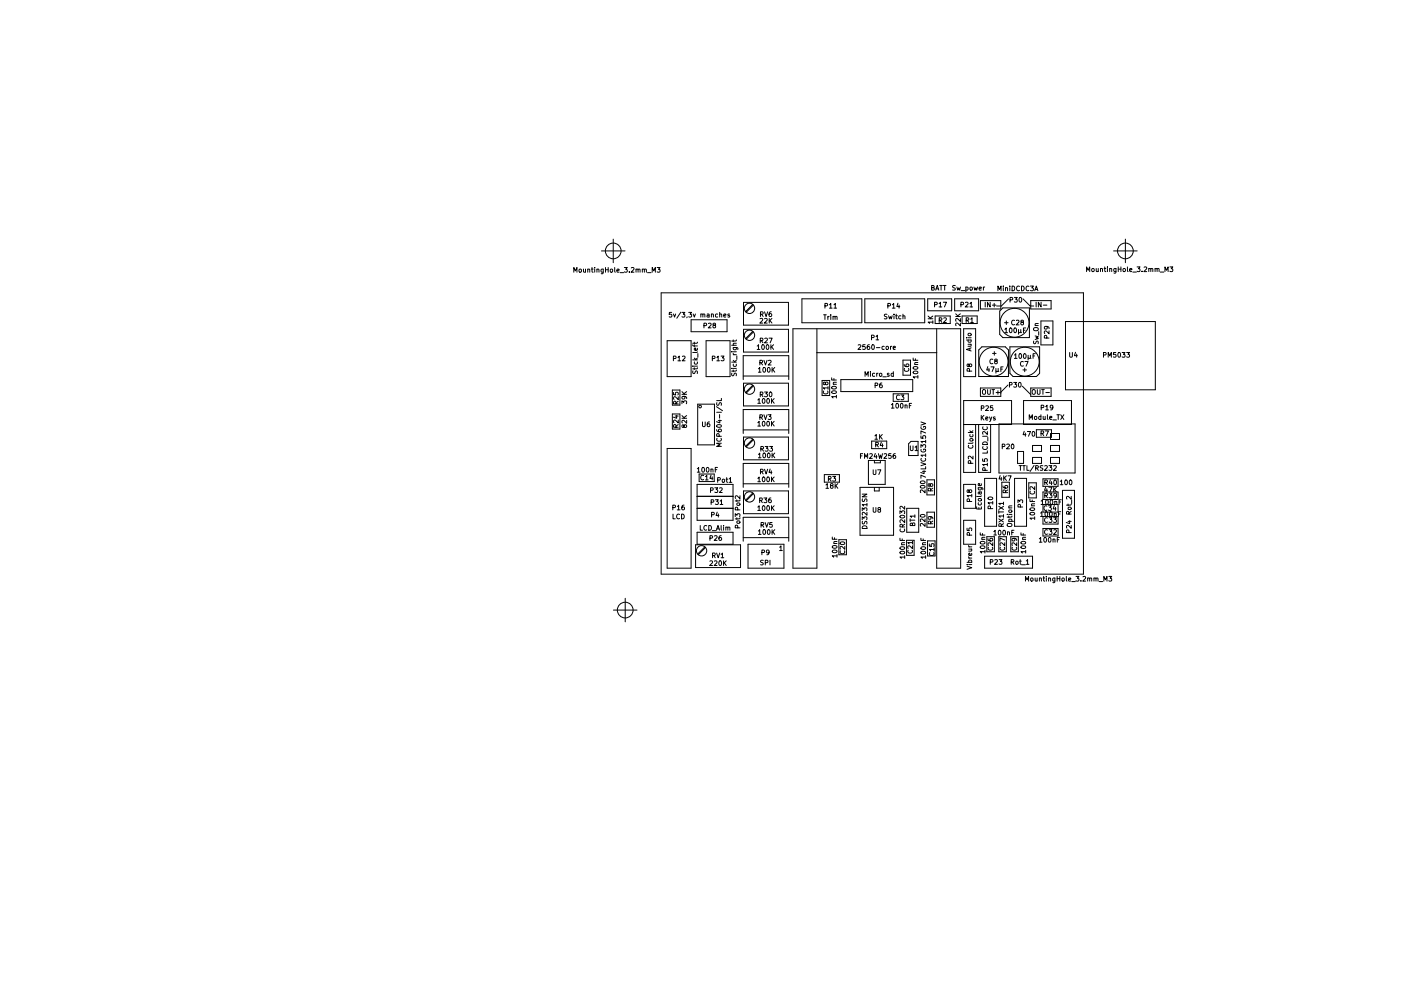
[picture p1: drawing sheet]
<svg xmlns="http://www.w3.org/2000/svg" width="297mm" height="210mm" viewBox="0 0 297 210" stroke-linecap="round" stroke-linejoin="round" font-family="sans-serif">
<g fill="none" stroke="#000" stroke-width=".21">
<path d="M121.7 57.8v-1l.3 .7 .3-.7v1M122.9 57.1h.2l.2 .2-.2 .5-.3-.2zM123.7 57.1l.1 .6h.3M124.1 57.1v.7M124.6 57.2l.4-.1v.7M124.6 57.1v.7M125.4 57.1h.4M125.5 56.8v.8l.3 .2M126.1 56.8h.1M126.1 57.1v.7M126.6 57.2l.3-.1 .1 .7M126.6 57.1v.7"/>
<path d="M127.5 53.2h5M127.9 57.1v.8l-.2 .2-.2-.1M127.9 57.1h-.3l-.2 .2 .1 .4h.4M128.4 56.8v1M128.4 57.2h.5M128.9 56.8v1M129.5 57.1h.2l.2 .2v.3l-.2 .2-.3-.2zM130 50.7v5M130.3 56.8v.8l.2 .2M130.8 57.4l.5-.1-.1-.2h-.3l-.1 .1 .1 .5h.3M131.5 57.8h.7M132.4 56.8h.6l-.3 .3 .2 .1v.5h-.5"/>
<path d="M133.4 57.7v.1M133.9 56.8h.3l.2 .2-.6 .8h.6M134.9 57.2l.3-.1 .1 .7M134.9 57.1v.7M135.3 57.2l.4-.1v.7M136.2 57.2l.4-.1v.7M136.2 57.1v.7M136.6 57.2l.4-.1v.7M137.3 57.8h.7M138.3 57.8v-1l.3 .7 .3-.7v1M139.3 56.8h.6l-.3 .3 .3 .1v.5h-.6M230.4 57.6v-1l.3 .7 .3-.7v1"/>
<path d="M231.5 57.1h.4v.5l-.4-.1zM232.4 57l.1 .6 .3-.1M232.8 57v.6M233.3 57.1l.4-.1 .1 .6M233.3 57v.6M234.1 57h.4M234.2 56.6v.9l.3 .1M234.8 56.6v.1M234.8 57v.6M235.3 57.1l.4-.1v.6M235.3 57v.6M236.1 53.2h5"/>
<path d="M236.6 57v.8l-.2 .2-.2-.1M236.6 57h-.3l-.2 .2 .1 .4h.4M237.1 57.1h.6M237.1 56.6v1M237.7 56.6v1M238.2 57h.2l.2 .2v.2l-.2 .2-.3-.2zM238.6 50.7v5M239 56.6v.9l.2 .1M239.5 57.3l.5-.1-.1-.2h-.2l-.2 .1 .1 .5h.3M240.2 57.7h.7M241.1 56.6h.6l-.3 .4 .3 .1v.4h-.6M242.1 57.5v.1"/>
<path d="M242.6 56.7l.3-.1 .2 .3-.6 .7h.6M243.6 57.1l.3-.1 .1 .6M243.6 57v.6M244 57.1l.4-.1v.6M244.9 57.1l.4-.1v.6M244.9 57v.6M245.3 57.1l.4-.1 .1 .6M246 57.7h.8M247 57.6v-1l.3 .7 .4-.7v1M248 56.6h.7l-.4 .4 .3 .1v.4h-.6M140.2 62.1h89.5v59.7h-89.5zM141.4 72.3h5.1v7.6h-5.1z"/>
<path d="M142.4 66.3h-.5v.5l.5-.1v.5h-.5M142.8 76.1l.4-.1 .1-.4h-.5v1M142.8 66.6l.2 .7 .3-.7M143.7 75.8l.3-.2v1M143.7 76.6h.6M144.4 66.2l-.9 1.3M144.6 66.3h.6l-.3 .4 .3 .1v.4h-.6M144.7 75.6h.4l.1 .2-.6 .8h.6M145.7 67.2l-.1 .2M146 66.3h.6l-.3 .4 .3 .1v.4h-.6M146.5 67.8h7.6v2.6h-7.6zM146.9 77.7h.1"/>
<path d="M146.9 73.2l.1 .2h.9M146.9 76.4h1M146.9 78.7l.1 .5a.42 .42 0 0 0 .5-.5l.3 .1v.5M147 66.6l.2 .7 .2-.7M147.2 72.6v.4M147.2 73.2v.3M147.2 78v.4M147.2 77.7h.7M147.2 76l.4 .4M147.2 76.8v.3l.2 .2 .4-.1v-.4M147.8 73.9l.1 .3-.2 .1h-.5v-.4l.2-.1 .1 .5M147.9 78l-.2 .3h-.8"/>
<path d="M147.9 74.6l-.2 .2h-.8M147.9 72.6l-.2 .2h-.8M147.9 76l-.4 .3M148 75v.8M148.6 66.7h.4v.6M148.6 66.6v.7M149 66.8l.4-.1v.6M149.3 69.1l.4-.1 .1-.3-.5-.1v1M149.7 72.3h5.1v7.6h-5.1zM149.9 66.7h.4l.1 .6M150.2 68.7l.4-.1 .2 .3-.6 .7h.6M150.4 66.9l-.5 .1 .1 .3 .4-.1"/>
<path d="M150.8 66.7h.4l.1 .6M150.8 66.6v.7M151 76.1l.5-.1 .1-.4h-.6v1M151.3 69l-.1-.3 .4-.1 .1 .3-.5 .3 .1 .4 .4-.2-.2-.4M152 75.8l.3-.2v1M152 76.6h.6M152.2 66.7l-.3-.1-.2 .2 .1 .4h.4M152.6 66.7h.4v.6M152.6 66.3v1M152.9 75.6h.6l-.3 .3 .3 .1v.5h-.6M153.4 66.9h.5v-.2l-.3-.1-.2 .2 .1 .4h.4M154.7 66.7l-.4 .1 .4 .2v.2h-.4"/>
<path d="M155.1 78.2h.1M155.1 74.6h.1M155.1 76.8h1M155.1 73.3h1M155.2 79.2v.5a.42 .42 0 0 0 .5-.5l.4 .1v.4M155.5 75l.1 .3M155.5 73.7h.8l.2 .2-.1 .3M155.5 72.1v.4M155.5 78.5v.4M155.5 78.2h.6M155.5 76.4l.3 .4M155.5 75.3h.6"/>
<path d="M155.5 74.6h.6M155.5 77.3v.2l.1 .2 .5-.1v-.3M155.5 73.7v.3l.1 .2 .5-.1v-.4M156.1 78.5l-.1 .2h-.9M156.1 72.8l-.6 .1 .1 .4M156.1 72.1l-.1 .3h-.9M156.1 76.4l-.4 .3M156.2 75.5v.8M157.6 79.8h9.6M157.6 64.2h9.6v4.8h-9.6zM157.6 69.9h9.6v4.8h-9.6zM159.6 70.3l-1.5 1.5"/>
<path d="M159.6 64.6l-1.5 1.5M159.7 70.4l-1.5 1.6M159.7 64.7l-1.5 1.6M160.5 73.4l.3-.3v1M160.5 74.1h.6M160.8 78.2l.3-.2v1M160.8 79h.6M161.1 77l.5-.1v-.4l-.5-.1v1M161.1 67.6l.4-.1 .2 .3-.6 .7h.6M161.2 72.3l.5-.1v-.4l-.5-.1v1M161.2 66.7l.5-.1 .1-.4h-.6v1M161.3 77l.4 .4"/>
<path d="M161.4 72.3l.4 .4M161.5 66.7l.3 .5M161.6 73.2l.1-.1a.49 .49 0 0 1 .4 .6 .49 .49 0 0 1-.5 .4l-.1-.3zM161.9 78h.1a.49 .49 0 0 1 .3 .5 .49 .49 0 0 1-.4 .4l-.2-.3zM162 76.4l.3 1 .3-1M162.1 67.6l.4-.1 .2 .3-.7 .7h.7M162.1 66.2l.3 1 .4-1M162.1 71.8l.4-.1 .2 .3-.6 .7h.6M162.5 73.2l.2-.1a.49 .49 0 0 1 .3 .6 .49 .49 0 0 1-.4 .4l-.2-.3zM162.8 78h.1a.49 .49 0 0 1 .4 .5 .49 .49 0 0 1-.5 .4l-.1-.3zM162.9 76.5l.4-.1 .2 .3-.6 .7h.6M163 71.7h.7l-.4 1"/>
<path d="M163.1 67.5v1M163.2 68l.5 .5M163.4 73.1v1M163.5 66.2l-.4 .2-.1 .6 .2 .2 .4-.1-.1-.5-.3-.1-.2 .2M163.6 73.6l.4 .5M163.7 67.5l-.6 .6M163.7 78v1M163.8 78.4l.5 .6M164 73.1l-.6 .6M164.3 78l-.6 .5M170 63.4h12.7v5.1h-12.7zM173.2 69.7v50.8h-5.1v-50.8h35.6v50.8h-5.1v-50.8"/>
<path d="M173.2 74.8h25.4M174.6 66.8h.6M174.9 64.9h.5v-.4l-.5-.1v1M174.9 66.8v1M175.5 67.1v.7M175.8 67.1l-.3 .2M175.9 64.7l.2-.3v1M175.9 65.4h.5M176.1 66.8v.1M176.1 67.1v.7M176.6 67.2h.4v.6M176.6 67.1v.7"/>
<path d="M176.8 64.7l.3-.3v1M176.8 65.4h.6M177 67.3l.4-.1 .1 .6M181.9 73.2l.4-.1 .2 .3-.6 .7h.6M183.4 63.4h12.7v5.1h-12.7zM183.4 79.9v-1l.3 .7 .4-.7v1M183.4 73.1h-.5v.5h.5v.4h-.5M184.3 73.1l-.4 .3v.5l.1 .2 .4-.1-.1-.4-.3-.1-.1 .2M184.5 78.9h.1M184.5 79.2v.7M184.8 71.6h.5v-.4l-.5-.1v1M184.9 73.2l.1-.1a.49 .49 0 0 1 .4 .6 .49 .49 0 0 1-.5 .4l-.1-.3z"/>
<path d="M185.5 79.2h-.3l-.2 .2 .1 .4h.4M185.7 71.4l.3-.3v1M185.7 72.1h.6M185.8 73.8h.8M185.9 79.2v.7M186.2 79.2l-.3 .2M186.5 79.3h.4v.5h-.4zM187.2 79.9h.7M187.5 73.5h-.3l-.2 .2 .1 .4h.4M187.9 73.6h.4v.5l-.4-.1zM188.1 66.7l-.6 .1a.42 .42 0 0 0 .5 .5v.3h-.5M188.2 64.9h.5l.1-.4-.6-.1v1"/>
<path d="M188.4 67l.2 .7 .2-.5 .2 .5 .2-.7M188.5 79.2l-.4 .1 .4 .3v.2h-.4M188.8 73.5v.6M189.1 73.5l-.3 .2M189.2 64.7l.3-.3v1M189.2 65.4h.6M189.4 73.8l.5-.1-.1-.2h-.3l-.1 .1v.5h.4M189.4 79.2h-.3l-.2 .2 .1 .4h.4M189.4 78.9v1M189.5 66.7v.1M189.5 67v.7M189.9 67h.4"/>
<path d="M190 66.7v.8l.3 .2M190.4 64.3l-.3 .7h.7M190.6 64.7v.7M191 67h-.3l-.2 .2 .1 .4h.4M191.4 67.1l.4-.1 .1 .7M191.4 66.7v1M191.4 76.4h1.6v3.2h-1.6zM191.7 77.3l.2 .4 .6 .1 .2-.2-.1-.3h-.5v.3l.2 .2M191.8 78.2a.44 .44 0 0 0 .4 .6 .44 .44 0 0 0 .4-.6M193.6 76v.4h1M193.7 77.9a.49 .49 0 0 1 .5-.2 .49 .49 0 0 1 .4 .5 .49 .49 0 0 1-.6 .2 .49 .49 0 0 1-.3-.5zM193.7 78.8a.48 .48 0 0 1 .6-.1 .48 .48 0 0 1 .3 .5 .49 .49 0 0 1-.6 .2 .49 .49 0 0 1-.3-.5z"/>
<path d="M193.9 77.3h.7M194.1 76.1v.3M194.6 80h-1l.3 .2M194.6 76.9l-.6 .1v.3M194.6 79.7v.5M196.7 63.4h5.1v2.5h-5.1zM196.8 67.6h1M196.8 67.1l.6 .5M197.5 61h.5v-.3l-.5-.1v1h.4l.2-.4-.2-.2M197.8 68.3h-1l.3 .3M197.8 68.1v.5M197.8 67.1l-.6 .4"/>
<path d="M198.1 64.6h.5l.1-.4-.6-.1v1M198.3 67h3.2v1.6h-3.2zM198.4 61.6l.3-1 .3 1M198.5 61.3h.5M199.1 64.4l.3-.3v1M199.1 65.1h.6M199.1 67.9h.5l.1-.4-.6-.1v1M199.2 60.6h.6M199.4 67.9l.3 .5M199.5 60.6v1M200 64.1h.7l-.5 1M200 60.6h.6"/>
<path d="M200.1 67.5l.4-.1 .2 .3-.7 .7h.7M200.3 60.6v1M202.4 63.4h5.1v2.5h-5.1zM202.5 60.6l-.5 .1a.42 .42 0 0 0 .5 .5l-.1 .3h-.4M202.6 67.2h1M202.6 66.6l.6 .6M202.9 60.9l.2 .7 .2-.5 .1 .5 .2-.7M203.6 68.5v.7l-.7-.7-.3 .2 .1 .4M203.6 67.6v.6l-.7-.6-.3 .2 .1 .4M203.6 66.6l-.5 .4M203.7 64.6h.5l.1-.4-.6-.1v1M203.8 61.7h.7"/>
<path d="M204 67h3.2v1.6h-3.2zM204.3 69.7h2.6v10.2h-2.6zM204.7 64.2l.4-.1 .2 .3-.7 .7h.7M204.8 60.9h.3l.2 .2-.1 .4h-.4M204.8 60.9v1M204.8 67.9h.5l.1-.4-.6-.1v1M204.9 71.7h.1M204.9 72.1h1M205.1 67.9l.3 .5M205.2 73h.7M205.2 71.7h.7M205.3 72.1l-.1 .3 .2 .2 .5-.1v-.4"/>
<path d="M205.3 70.8l.4-.1 .2 .3-.2 .2h-.3l-.2-.2zM205.5 77.4l.2-.2 .3 .2-.1 .3-.2 .1-.3-.5h-.3v.4l.4-.1M205.6 78.7l-.1-.4-.4-.1-.1 .5h1M205.6 73.9v.5M205.6 64.4l.3-.3v1M205.6 65.1h.6M205.7 61h.4v.5h-.4zM205.8 67.7l.3-.3v1M205.8 68.4h.6M205.8 73l.1 .4-.7 .1M205.9 73.8l-1 .3 1 .4M206.5 60.9l.2 .7 .2-.5 .2 .5 .2-.7"/>
<path d="M207.5 74.3l.7-.7h4.9l.7 .7v5.6h-6.3zM207.6 61.2l.5-.1-.1-.2h-.3l-.1 .1v.5h.4M207.9 63.8h4.3v1.8h-4.3zM208.5 60.9v.7M208.8 60.9l-.3 .2M208.9 64.1v1M209.4 77.8l-.2 .7h.6M209.7 78.2v.6M209.9 64.1v1l-.5-1v1M210.1 77.8h.7l-.5 1M210.4 64.7h.8M210.4 75h.8"/>
<path d="M210.5 76.3a.44 .44 0 0 0-.6 .4 .44 .44 0 0 0 .6 .4M210.8 64.4v.7M210.8 74.6v.8M211.1 76.6l-.2-.3 .5-.1v.3l-.5 .3 .2 .4 .3-.2-.1-.4M211.2 78.2v1M211.6 61.7v-1l.3 .7 .3-.7v1M211.6 78.7l.2 .1M211.6 78.2v.6h-.3l-.1-.1M212 66l.6-.7h5.7v6.3h-5.7l-.6-.6zM212.2 78.3h.3M212.7 77.8h-.5v1M212.7 60.7v.1"/>
<path d="M212.7 61v.7M213 68.5h.7M213 69.9l.3-.3v1M213 70.6h.6M213.2 61.1h.4v.6M213.2 61v.7M213.4 68.1v.8M213.8 63.4l-1.5 1.5h-1M214.1 60.7v.1M214.1 61v.7M214.1 73.6h6.3v5.6l-.7 .7h-4.9l-.7-.7zM214.1 69.6h.1a.49 .49 0 0 1 .4 .5 .49 .49 0 0 1-.5 .4l-.1-.3z"/>
<path d="M214.1 63.6h.5l.1-.4-.6-.1v1M214.6 60.7a.51 .51 0 0 1 .6 .5 .51 .51 0 0 1-.6 .5zM215 69.7l.2-.1a.49 .49 0 0 1 .3 .5 .49 .49 0 0 1-.4 .4l-.2-.3zM215.1 63.1h.6l-.4 .4 .3 .1v.4h-.5M215.1 75.3l.3-.3v1M215.1 76h.5M215.1 68a.44 .44 0 0 0-.6 .4 .44 .44 0 0 0 .6 .4M215.5 68l.4-.1 .2 .3-.7 .7h.7M215.9 69.9v1M216.1 63.2l.2-.1a.49 .49 0 0 1 .3 .5 .49 .49 0 0 1-.4 .5l-.1-.4zM216.1 60.8a.44 .44 0 0 0-.6 .4 .44 .44 0 0 0 .6 .4M216.2 75.1l.1-.1a.49 .49 0 0 1 .3 .6 .49 .49 0 0 1-.4 .4l-.2-.3z"/>
<path d="M216.4 70.4l.2 .2M216.4 69.9v.6l-.3 .1-.2-.2M216.6 60.7a.51 .51 0 0 1 .6 .5 .51 .51 0 0 1-.6 .5zM216.6 68.4l-.1-.4h.4l.1 .3-.6 .2 .2 .4 .4-.2-.2-.3M216.9 78.5h.7M216.9 63.4l1.5 1.5h.8M217 76.8a.44 .44 0 0 0-.7 .4 .44 .44 0 0 0 .7 .4M217 70.1h.3M217.1 75.1l.1-.1a.49 .49 0 0 1 .4 .6 .49 .49 0 0 1-.5 .4l-.1-.3zM217.3 78.1v.8M217.3 76.7h.7l-.5 1M217.5 69.6h-.5v1"/>
<path d="M218 75.4v1M218.1 60.8a.44 .44 0 0 0-.6 .4 .44 .44 0 0 0 .6 .4M218.5 75.9l.1 .1M218.5 75.4l-.1 .6h-.3l-.1-.1M218.5 60.7h.6l-.3 .4 .3 .1v.4h-.6M218.5 63.8h4.4v1.8h-4.4zM219 75.5h.4M219.2 72.4v.5a.42 .42 0 0 0 .6-.5l.3 .1v.4M219.2 69.6l.3-.1h.5l.1 .4-.3 .3-.5-.1zM219.4 61.7l.3-1 .4 1M219.5 71.3l.6 .2-.4 .1 .4 .2-.6 .2M219.5 69.1h.6"/>
<path d="M219.5 61.4h.5M219.5 75h-.5v1M219.7 64.1v1M220.1 68.6l-.6 .1 .1 .4M220.2 70.4v.7M220.7 68.1h2.5v5.1h-2.5zM220.7 64.1v1l-.5-1v1M221.2 64.7h.8M221.8 69.2l.2 .2v.3l-.5 .1-.1-.4 .2-.2 .6 .1 .2 .4M221.9 71.7v-.5h-.4l-.1 .5h1M222.4 70.2v.6l-.7-.6-.3 .2 .1 .4M225.9 68.2h19.1v14.5h-19.1z"/>
<path d="M226.8 74.8v.8l.2 .2 .4-.2v-.8M228 74.7l-.2 .8h.6M228.3 75.1v.7M234 75.3h.4l.1-.4-.5-.1v1M235 75.8v-1l.3 .7 .3-.7v1M236.6 74.8h-.5v.5l.4-.1 .1 .5h-.5M237.1 74.8h.1a.49 .49 0 0 1 .4 .5 .49 .49 0 0 1-.5 .4l-.1-.3zM237.9 74.8h.6l-.3 .4 .3 .1v.4h-.6M238.9 74.8h.6l-.4 .4 .3 .1v.4h-.5M141.4 95.1h5.1v25.4h-5.1zM142.6 82.8h1.6v3.2h-1.6zM142.6 87.8h1.6v3.2h-1.6z"/>
<path d="M142.8 83.3v.4l.5 .1-.1-.5h.5v.5M143.1 88.3h.7M143.3 85.7v-.5h-.4l-.1 .5h1M143.3 90.6v-.4l-.4-.1-.1 .5h1M143.5 88.1v.6l-.7-.2M143.8 84.2v.6l-.7-.6-.3 .2 .1 .3M143.8 89.1v.6l-.7-.6-.3 .2 .1 .4M143.8 85.1l-.5 .4M143.8 90.1l-.5 .3M144.6 85.7v-.7l.4 .4 .1-.3h.4v.6M144.6 83.7h1M144.6 83.1l.6 .6"/>
<path d="M144.6 88.7h1M144.6 88.2l.6 .5M145 84.1l.2 .2v.3h-.5l-.1-.3 .2-.2h.5l.3 .5M145 90.3l.2-.2 .4 .2-.1 .3-.3 .1-.3-.5h-.3l.1 .4 .3-.1M145.6 89.2v.6l-.7-.6-.3 .2 .1 .3M145.6 83.1l-.6 .4M145.6 88.2l-.6 .4M147.8 99.5l.3-.3v1M147.9 85.7h3.6v8.7h-3.6zM148.9 99.2h.1a.49 .49 0 0 1 .4 .5 .49 .49 0 0 1-.5 .4l-.1-.3zM148.9 89.5v.8l.2 .2 .4-.2v-.8M149.9 99.2h.1a.49 .49 0 0 1 .3 .5 .49 .49 0 0 1-.4 .4l-.2-.3z"/>
<path d="M150.4 89.5l-.4 .3-.1 .5 .2 .2 .4-.1-.1-.5h-.3l-.2 .2M150.7 99.6h.4l.1 .6M150.7 99.5v.7M151.6 99.6h.4M151.9 86.3l1.3 .8M151.9 91.1l.3 .5h.6l.1-.2v-.3h-.5l-.1 .3 .2 .2M151.9 87.5h1M152 85.4v.5a.42 .42 0 0 0 .6-.4h.3v.5M152 93a.44 .44 0 0 0 .4 .6 .44 .44 0 0 0 .5-.6M152 90.2a.48 .48 0 0 1 .6-.2 .48 .48 0 0 1 .3 .5 .49 .49 0 0 1-.6 .2 .49 .49 0 0 1-.3-.5zM152.1 99.2h-.5v1M152.3 89.2h.6"/>
<path d="M152.5 92.6l-.1-.5-.4-.1-.1 .6h1M152.6 87.9v.8M152.6 89.1v.6l-.7-.2M152.9 94h-1l.8 .4-.8 .3h1M152.9 84.5v.5h-1M157.6 80.5v-5h9.6v5M157.6 92v-5.1h9.6v5.1M157.6 91.2h9.6M157.6 81.3h9.6v4.8h-9.6zM157.6 92.7h9.6v4.9h-9.6zM159.6 93.2l-1.5 1.5M159.6 81.7l-1.5 1.6"/>
<path d="M159.7 93.3l-1.5 1.5M159.7 81.9l-1.5 1.5M160.7 89.7l.3-.3v1M160.7 84.9l.3-.3v1M160.7 90.4h.5M160.7 85.6h.5M160.8 96.4l.3-.3v1M160.8 97.1h.6M161.1 88.5h.5v-.4l-.5-.1v1M161.2 83.7l.5-.1v-.3l-.5-.1v1M161.3 95.3l.5-.1v-.4l-.5-.1v1M161.3 88.5l.4 .5"/>
<path d="M161.4 83.7l.4 .5M161.6 95.3l.3 .4M161.8 89.4h.1a.49 .49 0 0 1 .3 .5 .49 .49 0 0 1-.4 .4l-.2-.3zM161.8 84.6h.1a.49 .49 0 0 1 .3 .5 .49 .49 0 0 1-.4 .4l-.2-.3zM161.9 96.2l.1-.1a.49 .49 0 0 1 .3 .5 .49 .49 0 0 1-.4 .5l-.2-.4zM162 88l.3 1 .3-1M162.1 99.6l.3 1 .4-1M162.1 83.2h.6l-.3 .4h.3v.5h-.6M162.2 94.7h.6l-.3 .4 .3 .1v.4h-.6M162.7 89.5l.1-.1a.49 .49 0 0 1 .4 .5 .49 .49 0 0 1-.5 .4l-.1-.3zM162.7 84.6h.1a.49 .49 0 0 1 .4 .5 .49 .49 0 0 1-.5 .4l-.1-.3zM162.8 96.2l.1-.1a.49 .49 0 0 1 .4 .5 .49 .49 0 0 1-.5 .5l-.1-.4z"/>
<path d="M162.9 88h.6l-.3 .4 .2 .1v.4h-.5M163.2 94.7h.6l-.3 .4 .2 .1v.4h-.5M163.2 83.3l.1-.1a.49 .49 0 0 1 .4 .5 .49 .49 0 0 1-.5 .4l-.1-.3zM163.3 99.5l-.3 .7h.7M163.5 99.9v.7M163.6 84.6v1M163.6 89.4v1M163.7 96.1v1M163.7 85l.4 .6M163.7 89.8l.4 .6M163.8 96.6l.5 .5M164.1 89.4l-.5 .6"/>
<path d="M164.1 84.6l-.5 .5M164.3 96.1l-.6 .6M174.3 80.7h1.6v3.2h-1.6zM174.7 83a.44 .44 0 0 0 .4 .6 .44 .44 0 0 0 .4-.6M175 81.2l.2-.1 .4 .1-.1 .3-.3 .1-.3-.5-.3 .1 .1 .4 .3-.2M175.6 82.3h-1l.2 .3M175.6 82v.6M176.3 80.2v.4h1M176.4 82.1a.49 .49 0 0 1 .5-.2 .49 .49 0 0 1 .4 .5 .49 .49 0 0 1-.6 .2 .49 .49 0 0 1-.3-.5zM176.4 83a.48 .48 0 0 1 .6-.1 .48 .48 0 0 1 .3 .4 .49 .49 0 0 1-.6 .3 .49 .49 0 0 1-.3-.5zM176.7 81.5h.6M176.8 80.3v.3"/>
<path d="M177.3 84.2h-1l.3 .2M177.3 81.1l-.6 .1 .1 .3M177.3 83.9v.5M178.3 80.5h15.2v2.6h-15.2zM182.4 96.7h.4M182.9 96.3h-.5v1M183.3 97.3v-1l.3 .7 .4-.7v1M184.1 97.7h3.6v5.1h-3.6zM184.4 96.3h.4l.2 .2-.7 .8h.7M184.8 93.6h3.2v1.6h-3.2zM185.1 99.7v.8l.2 .2 .4-.2v-.8M185.4 97.7v.5h1.3v-.4"/>
<path d="M185.5 92.5l.3-.3v1M185.5 93.2h.6M185.5 81.8l.5-.1 .1-.3-.6-.1v1M185.6 96.2l-.3 .7h.7M185.7 94.4l.4-.1 .1-.4-.5-.1v1M185.8 96.6v.7M185.9 94.4l.3 .4M186.1 99.7h.7l-.5 1M186.2 96.3l.3 1 .2-.8 .2 .8 .2-1M186.5 92.2v1M186.6 92.6l.5 .6M186.9 93.8l-.3 .7h.6"/>
<path d="M187 81.3l-.5 .2v.6l.2 .2 .3-.1v-.5l-.3-.1-.2 .2M187.1 92.2l-.6 .6M187.1 94.2v.6M187.4 96.3h.4l.2 .2-.6 .8h.6M188.9 96.3h-.5v.4h.5v.5h-.5M189 85.9l.3-.3v1M189 86.6h.6M189.4 83.6h3.2v1.6h-3.2zM189.8 96.3l-.4 .2-.1 .6 .2 .2 .4-.1-.1-.5-.3-.1-.2 .2M190.1 85.6h.1a.49 .49 0 0 1 .3 .5 .49 .49 0 0 1-.4 .4l-.2-.3zM190.7 83.9a.44 .44 0 0 0-.6 .4 .44 .44 0 0 0 .6 .4M191 85.7l.1-.1a.49 .49 0 0 1 .4 .5 .49 .49 0 0 1-.5 .4l-.1-.3z"/>
<path d="M191 83.8h.6l-.3 .4 .3 .1v.4h-.6M191.9 86h.4v.6M191.9 85.9v.7M192.8 86.1h.3M193 94.6v.8l.2 .2 .4-.2v-.8M193.1 93.6h1.5v3h-2v-2.5zM193.3 85.6h-.5v1M194 94.9l.3-.3v1M194 95.6h.6M195.3 98.1l1 .4-1 .3M195.3 95v-.7l.3 .4 .1-.3h.5v.6M195.3 92.5v.5h.4v-.5h.5v.5"/>
<path d="M195.3 89.5l1 .4-1 .3M195.3 95.3a.45 .45 0 0 0 .5 .6 .45 .45 0 0 0 .4-.6h-.4v.2M195.3 90.5a.45 .45 0 0 0 .5 .6 .45 .45 0 0 0 .4-.6h-.4v.2M195.4 97.2a.44 .44 0 0 0 .4 .7 .44 .44 0 0 0 .4-.7M195.9 99.9v.6l-.7-.3M196.3 99v.5h-1M196.3 96.6h-1l.2 .3M196.3 93.7h-1l.2 .3M196.3 91.9l-1-.5v.7M196.3 93.4v.6M196.3 96.3v.6M204.3 90.1h10.2v-5.1h-10.2v15.2h2.6v-10.1"/>
<path d="M205.3 91.8h1M205.4 94.5a.44 .44 0 0 0 .4 .6 .44 .44 0 0 0 .4-.6M205.6 91.4l.4 .4M205.7 93.1h.4l.2 .3-.2 .2h-.3l-.2-.2zM205.7 92.2l-.1 .3 .2 .2 .4-.1v-.4M205.8 98.3v-.5h-.4l-.1 .5h1M206.3 93.9l-.2 .2h-.8M206.3 96.8v.6l-.7-.6-.3 .2 .1 .3M206.3 91.4l-.4 .3M207.5 90.1v10.1h2.5v-10.1M207.9 82.3h4.3v1.8h-4.3zM208 88.1v1"/>
<path d="M208.1 86.6h.4l.1-.4-.5-.1v1M208.2 88.6l.4 .5M208.3 97.4v.4l.5 .1v-.5h.4v.5M208.3 92.6h1M208.4 93.9a.54 .54 0 0 1 .6-.1 .54 .54 0 0 1 .3 .5h-1zM208.4 94.8a.44 .44 0 0 0 .4 .6 .44 .44 0 0 0 .4-.6M208.4 90.6a.44 .44 0 0 0 .4 .6 .44 .44 0 0 0 .4-.6M208.4 82.7l.5 .1 .1 .5-.3 .4-.4-.2v-.5zM208.6 88.1l-.6 .6M208.9 99.8l-.1-.5h-.4l-.1 .5h1M209 88.8l.5-.1-.1-.2h-.3l-.1 .1v.5h.4M209 86.2l.4-.1 .2 .3-.6 .7h.6"/>
<path d="M209.3 95.7v.4h-1M209.3 91.6v.6l-.7-.6-.3 .2 .1 .3M209.3 98.6h-1l.3 .2M209.3 98.3v.5M209.4 82.7v.8l.2 .2 .4-.2v-.8M209.4 92.8v.8M209.8 88.5l.2 .6M210.3 88.5l-.5 1M210.3 82.7h.6M210.5 86.1h-.5v.5l.4-.1 .1 .5h-.5M210.6 82.7v1M211 88.5l-.4 .1 .4 .2v.3h-.4"/>
<path d="M211.2 83.3h.8M211.6 82.9v.8M211.8 89.9h16.1v10.5h-16.1zM212.5 94.7h.5v-.4l-.5-.1v1M213.4 94.3l.4-.1 .2 .3-.6 .7h.6M213.7 81.7l-1.5 1.5M214 81.7l.5-.1v-.4l-.5-.1v1M214.5 94.3l.1-.1a.49 .49 0 0 1 .4 .5 .49 .49 0 0 1-.5 .5l-.1-.4zM214.9 81.1h.6l-.3 .4 .3 .1v.4h-.6M215.7 95.8h1.3v2.5h-1.3zM216 81.2l.2-.1a.49 .49 0 0 1 .3 .6 .49 .49 0 0 1-.4 .4l-.2-.3zM216.1 98.8h.5"/>
<path d="M216.3 98.8v1M216.8 81.9l1.7 1.8M216.8 98.8h.6M217 85h10.2v5.1h-10.2zM217.1 98.8v1M217.2 91.5l-.3 .7h.6M217.4 91.9v.7M217.7 98.8v1h.5M217.8 91.6h.7l-.4 1M218.2 89v-1l.4 .7 .3-.7v1M218.5 82.3h4.4v1.8h-4.4zM218.9 82.8l.2-.1 .4 .1v.5l-.1 .3-.5-.1z"/>
<path d="M218.9 94.5h1.9v1.3h-1.9zM218.9 97.1h1.9v1.2h-1.9zM219 91.6h.1a.49 .49 0 0 1 .3 .5 .49 .49 0 0 1-.4 .4l-.2-.3zM219.3 98.7l-.9 1.3M219.4 88.4h.4l-.1 .5h-.3zM219.6 99.3h.5v-.4l-.5-.1v1M219.7 91.2h3.2v1.6h-3.2zM219.8 99.3l.4 .5M219.9 82.7v.8l.2 .2 .4-.2v-.8M220.7 88.4l-.3-.1-.2 .2 .1 .4h.4M220.7 88v1M220.7 91.9h.5v-.4l-.5-.1v1"/>
<path d="M220.8 86.5l.4-.1 .1-.3-.5-.1v1M220.8 82.7h.6M221 91.9l.3 .5M221.1 98.8l-.5 .1a.42 .42 0 0 0 .5 .5l-.1 .3h-.5M221.1 82.7v1M221.2 88.3v.6h.4M221.5 98.9l.4-.1 .2 .3-.7 .7h.7M221.6 88.3v.7M221.6 91.4h.7l-.4 1M221.7 86.2l.3-.2v1M221.7 87h.6M221.7 83.3h.8"/>
<path d="M222.1 88v.9l.1 .1M222.4 98.8h.6l-.3 .4 .3 .1v.4h-.6M222.6 88.7l.4-.1v-.2l-.3-.1-.1 .2v.4h.4M222.7 94.5h1.9v1.3h-1.9zM222.7 97.1h1.9v1.2h-1.9zM222.7 92h1.9v1.2h-1.9zM223.2 89.1h.8M223.2 86.4l-.2 .2-.2-.1-.1-.4 .3-.1 .2 .2v.5l-.4 .3M223.4 98.9l.4-.1 .2 .3-.7 .7h.7M224.1 88h.5M224.4 88v1M224.9 88l.7 1"/>
<path d="M225.6 88l-.7 1M142.6 107.7l.5-.1 .1-.3-.6-.1v1M142.7 109.1v1h.5M143.6 107.5l.3-.3v1M143.6 108.2h.6M144.1 109.2a.44 .44 0 0 0-.7 .4 .44 .44 0 0 0 .7 .4M144.5 109.1a.51 .51 0 0 1 .6 .5 .51 .51 0 0 1-.6 .5zM145 107.2l-.4 .2v.6l.1 .2 .4-.1-.1-.5h-.3l-.1 .1M147.5 115.6h9.5v4.8h-9.5zM147.8 112.9h7.6v2.6h-7.6zM147.8 102.8h7.6v7.6h-7.6zM147.8 107.8h7.6"/>
<path d="M147.8 105.3h7.6M147.8 100.2h.6M148.2 100.6h3.2v1.6h-3.2zM148.5 111.5v1h.4M149.2 100.9a.44 .44 0 0 0-.6 .4 .44 .44 0 0 0 .6 .4M149.4 116l-1.5 1.6M149.6 101.1l.3-.3v1M149.6 101.8h.5M149.6 116.2l-1.5 1.5M149.8 111.6a.44 .44 0 0 0-.6 .4 .44 .44 0 0 0 .6 .4M150.3 111.5a.51 .51 0 0 1 .6 .5 .51 .51 0 0 1-.6 .5zM150.5 119.1l.4-.1 .2 .3-.6 .7h.6"/>
<path d="M150.5 114.2l.5-.1v-.4h-.5v1M150.6 104h.5l.1-.4-.6-.1v1M150.8 100.8l-.3 .7h.6M150.8 106.6l.5-.1v-.4l-.5-.1v1M150.9 109.2h.4l.1-.4-.5-.1v1M151 101.2v.6M151 112.6h.8M151.1 117.9l.5-.1v-.4l-.5-.1v1M151.3 117.9l.3 .4M151.5 119.1l.3-.1 .2 .3-.6 .7h.6M151.5 113.7h.4l.1 .2-.6 .8h.6M151.6 103.5h.6l-.4 .4 .3 .1v.4h-.5"/>
<path d="M151.7 106h.6l-.3 .4 .3 .1v.4h-.6M151.9 112.5l.3-1 .4 1M151.9 117.3l.4 1 .3-1M152 112.2h.5M152.1 108.6l-.3 .8h.6M152.2 101.9l.4-.1 .1-.4-.5-.1v1M152.3 109v.7M152.5 119.1l.1-.1a.49 .49 0 0 1 .4 .5 .49 .49 0 0 1-.4 .4l-.2-.3zM152.6 103.6l.3-.1 .2 .3-.6 .7h.6M152.7 106.3l.3-.3v1M152.7 107h.6M152.9 117.6l.3-.3v1"/>
<path d="M152.9 118.3h.6M152.9 111.5v.8l.1 .2M152.9 113.7l-.4 .2-.1 .6 .2 .2 .3-.1v-.5l-.3-.1-.2 .2M153.2 101.8h.4l-.1 .5-.3-.1zM153.4 119v1M153.4 111.5v.1M153.4 111.8v.7M153.6 119.4l.4 .6M153.9 111.9h.4v.6M153.9 111.8v.7M153.9 101.7h.4M154 119l-.6 .6"/>
<path d="M154.1 101.3v.9l.2 .1M154.3 112l.4-.1 .1 .6M154.6 101.6l.3-.3v1M154.6 102.3h.6M155.9 109.6v-.6l.4 .3 .1-.3h.4v.6M156.2 106v.4M156.2 109.8v.4M156.3 106.8h.5v.3l-.5 .1zM156.3 110.6h.5v.3l-.5 .1zM156.4 108.2v-.5h-.4l-.1 .5h1M156.4 112v-.5h-.4l-.1 .5h1M156.9 106l-.2 .3h-.8"/>
<path d="M156.9 105.2v.6l-.7-.6-.3 .2 .1 .4M156.9 109.8l-.2 .3h-.8M157.6 103.4v-5.1h9.6v5.1M157.6 114.1h9.6M157.6 114.8v-5h9.6v5M157.6 102.6h9.6M157.6 104.2h9.6v4.8h-9.6zM158.6 115.5h7.6v5h-7.6zM159.6 104.6l-1.5 1.5M159.7 104.7l-1.5 1.6M160.7 107.6l.3-.3v1M160.7 101.5l.3-.3v1"/>
<path d="M160.7 102.2h.5M160.7 108.3h.5M160.8 112.7l.3-.3v1M160.8 113.4h.6M161.1 106.2l.4-.1 .1-.4-.5-.1v1M161.2 100.1l.5-.1 .1-.4h-.6v1M161.3 106.2l.3 .4M161.4 111.4l.4-.1 .1-.3-.5-.1v1M161.5 100.1l.3 .5M161.5 117.2h.5l.1-.4-.6-.1v1M161.6 111.4l.3 .5M161.8 107.3h.1a.49 .49 0 0 1 .3 .5 .49 .49 0 0 1-.4 .5l-.2-.4z"/>
<path d="M161.8 101.3l.1-.1a.49 .49 0 0 1 .3 .5 .49 .49 0 0 1-.4 .5l-.2-.4zM161.8 118.9l-.5 .1a.42 .42 0 0 0 .5 .5l-.1 .3h-.4M161.9 112.4h.1a.49 .49 0 0 1 .3 .5 .49 .49 0 0 1-.4 .4l-.2-.3zM162 105.6h.6l-.3 .4 .2 .1v.5h-.5M162.2 110.9l.4 1 .3-1M162.3 119.4l.4-.1 .1-.3-.5-.1v1M162.7 107.3h.1a.49 .49 0 0 1 .4 .5 .49 .49 0 0 1-.5 .5l-.1-.4zM162.7 101.3l.1-.1a.49 .49 0 0 1 .4 .5 .49 .49 0 0 1-.5 .5l-.1-.4zM162.8 112.5l.1-.1a.49 .49 0 0 1 .4 .5 .49 .49 0 0 1-.5 .4l-.1-.3zM163.1 117.1l-.2 .2h-.3l-.1-.5 .4-.1 .2 .2-.1 .6-.4 .2M163.3 118.9v1M163.4 105.6l-.4 .3v.6l.2 .1h.3l-.1-.5-.2-.1-.2 .2"/>
<path d="M163.6 101.2v1M163.6 107.3v1M163.7 110.9h-.5v.4h.4l.1 .5h-.5M163.7 112.4v1M163.7 107.7l.4 .6M163.7 101.6l.4 .6M163.8 112.8l.5 .6M164.1 107.3l-.5 .6M164.1 101.2l-.5 .6M164.3 112.4l-.6 .6M165.3 116.1l.3-.3v1M165.3 116.8h.6"/>
<path d="M174.8 100.7h3.2v1.6h-3.2zM175.1 102.9l.3-.3v1M175.1 103.6h.6M175.6 101.6h.5l.1-.4-.6-.1v1M175.9 101.6l.3 .5M176.3 103l-.2-.3 .4-.1 .1 .3-.5 .3 .2 .4 .3-.2-.2-.4M176.5 113.9v.5h1M176.5 115.9a.49 .49 0 0 1 .6-.2 .49 .49 0 0 1 .3 .5 .49 .49 0 0 1-.6 .2 .49 .49 0 0 1-.3-.5zM176.5 101.1h.7l-.4 .4 .3 .1v.4h-.6M176.6 116.8a.48 .48 0 0 1 .5-.2 .48 .48 0 0 1 .3 .5 .49 .49 0 0 1-.6 .2 .49 .49 0 0 1-.3-.5zM176.8 115.3h.7M176.9 114.1v.3"/>
<path d="M177.1 102.6v1M177.2 103l.4 .6M177.5 117.9h-1l.2 .3M177.5 114.9h-.7l.1 .4M177.5 117.7v.5M177.6 102.6l-.5 .6M177.9 114.5h1.6v3.2h-1.6zM178.2 115.1a.49 .49 0 0 1 .5-.2 .49 .49 0 0 1 .4 .5 .49 .49 0 0 1-.6 .2 .49 .49 0 0 1-.3-.5zM178.2 116.9a.44 .44 0 0 0 .4 .6 .44 .44 0 0 0 .4-.6M179.1 115.9v.6l-.7-.6-.3 .2 .1 .4M182.3 103.4h7.2v10.2h-7.2zM182.8 110.3v-.7l.4 .4 .1-.3h.4v.6"/>
<path d="M182.8 108.4v-.7l.4 .4 .1-.3h.4v.6M182.8 104.8h1l-1 .6h1M182.9 111.7a.54 .54 0 0 1 .6-.1 .54 .54 0 0 1 .3 .5h-1zM182.9 110.6v.5a.42 .42 0 0 0 .5-.5l.4 .1v.5M182.9 105.8v.6a.42 .42 0 0 0 .5-.5h.4v.5M183.8 108.7v.6l-.7-.6-.3 .2 .1 .4M183.8 107.1h-1l.3 .3M183.8 106.8v.6M185.1 107.7v.8l.2 .2 .4-.2v-.8M185.4 103.4v.8h1v-.8M186.3 108.1l-.1-.3 .4-.1 .1 .3-.6 .3 .2 .4 .4-.2-.2-.4M190.8 114.2v.5h1"/>
<path d="M190.8 109v-.6l.4 .3 .1-.3h.4v.6M190.9 116.1a.49 .49 0 0 1 .5-.2 .49 .49 0 0 1 .4 .5 .49 .49 0 0 1-.6 .2 .49 .49 0 0 1-.3-.5zM190.9 109.5a.49 .49 0 0 1 .5-.2 .49 .49 0 0 1 .4 .5 .49 .49 0 0 1-.6 .2 .49 .49 0 0 1-.3-.5zM190.9 117a.48 .48 0 0 1 .6-.1 .48 .48 0 0 1 .3 .5 .49 .49 0 0 1-.6 .2 .49 .49 0 0 1-.3-.5zM190.9 112.2a.44 .44 0 0 0 .4 .7 .44 .44 0 0 0 .4-.7M191.1 115.6h.7M191.3 114.3v.4M191.3 111.8v-.5h-.4l-.1 .5h1M191.8 118.2h-1l.3 .3M191.8 115.1l-.6 .1v.4M191.8 110.3v.6l-.7-.6-.3 .2 .1 .3M191.8 107.4v.6l-.7-.6-.3 .2 .1 .4"/>
<path d="M191.8 117.9v.6M191.8 111.2l-.5 .4M192.2 114.6h1.6v3.2h-1.6zM192.2 107.8h2.6v5.1h-2.6zM192.6 116.7a.44 .44 0 0 0 .4 .7 .44 .44 0 0 0 .4-.7M193 110.1v.5M193 110.4h1M193.4 111.2l.2-.3 .4 .2v.4h-1l.1-.5 .3 .1v.4M193.5 115.8v.6l-.8-.6-.2 .2 .1 .4M193.5 115.1h-1l.2 .3M193.5 114.8v.6M194 109.5h-1l.3 .3"/>
<path d="M194 109.2v.6M195.2 109.3a.49 .49 0 0 1 .5-.2 .49 .49 0 0 1 .4 .5 .49 .49 0 0 1-.6 .2 .49 .49 0 0 1-.3-.5zM195.2 102.2a.49 .49 0 0 1 .5-.2 .49 .49 0 0 1 .4 .5 .49 .49 0 0 1-.6 .2 .49 .49 0 0 1-.3-.5zM195.2 103.1a.48 .48 0 0 1 .6-.2 .48 .48 0 0 1 .3 .5 .49 .49 0 0 1-.6 .2 .49 .49 0 0 1-.3-.5zM195.3 114.2v.5h1M195.3 116.1a.49 .49 0 0 1 .6-.2 .49 .49 0 0 1 .3 .5 .49 .49 0 0 1-.6 .2 .49 .49 0 0 1-.3-.5zM195.4 117a.48 .48 0 0 1 .5-.1 .48 .48 0 0 1 .3 .5 .49 .49 0 0 1-.6 .2 .49 .49 0 0 1-.3-.5zM195.6 115.6h.7M195.6 100h.7M195.7 114.3v.4M196.1 111.1v.6l-.7-.6-.3 .1 .1 .4M196.1 110.1v.6l-.7-.6-.3 .2 .1 .4"/>
<path d="M196.1 103.9v.7l-.7-.7-.3 .2 .1 .4M196.3 118.2h-1l.2 .3M196.3 115.1l-.7 .1 .1 .4M196.3 101.2l-1-.4v.7M196.3 117.9v.6M196.5 108.7h1.6v3.2h-1.6zM196.5 101.8h1.6v3.2h-1.6zM196.7 114.8h1.6v3.2h-1.6zM197 115.4v.5h.5v-.5h.4v.5M197.1 117.3a.44 .44 0 0 0 .4 .6 .44 .44 0 0 0 .4-.6M197.2 109.6l.2 .2v.3h-.5l-.1-.3 .2-.2h.5l.3 .5M197.2 102.8l.2-.2 .4 .2-.1 .3-.3 .1-.3-.5h-.3l.1 .4 .3-.1"/>
<path d="M197.3 111.1v-.5h-.4l-.1 .5h1M197.3 104.1v-.4l-.4-.1-.1 .5h1M197.8 110.6l-.5 .3M197.8 103.6l-.5 .3M198 116.6h-1l.3 .3M198 116.3v.6M204.3 102.8h2.6v5h-2.6zM204.3 110.4h2.6v5.1h-2.6zM205 119.8h.1M205 112.1v.4l.5 .1v-.5h.4v.5M205 119.3h1M205.4 118.1l.2 .3"/>
<path d="M205.4 115.7l.2 .3M205.4 119.8h.6M205.4 118.4h.6M205.4 116.5h.6M205.4 116h.6M205.4 119.3v-.3l.2-.2 .4 .1v.4M205.5 104.1l.2-.2 .3 .2v.3l-.3 .1-.3-.5h-.3v.4l.4-.1M205.6 113.5l-.1-.4-.4-.1-.1 .5h1M205.6 106.4l-.1-.5h-.4l-.1 .5h1M205.9 116.5l.1 .4h-.6M206 117.4v.3l-.1 .1h-.5v-.4h.2l.1 .4M206 105.2h-1l.3 .2"/>
<path d="M206 104.9v.5M207.1 107.5v.5h1v-.5M207.4 103.5h.8l.2 .2v.2M207.4 106.7v.3l.2 .1 .4-.1v-.3M207.4 105.9l.5-.1 .2 .3-.2 .2h-.3l-.2-.2zM207.4 103.5v.3l.2 .2 .4-.1v-.4M207.5 107.7v.3M207.6 104.4l.1 .4 .4-.1v-.3h-.6l-.1 .1v.3M207.8 113v.5h1M207.9 115a.49 .49 0 0 1 .5-.2 .49 .49 0 0 1 .4 .5 .49 .49 0 0 1-.6 .2 .49 .49 0 0 1-.3-.5zM207.9 115.9a.48 .48 0 0 1 .6-.1 .48 .48 0 0 1 .3 .4 .49 .49 0 0 1-.6 .3 .49 .49 0 0 1-.3-.5zM208 102.6l.1 .3-.2 .1h-.5v-.4h.2l.1 .4"/>
<path d="M208.1 105.2l-.2 .1h-.8M208.2 114.4h.6M208.3 113.2v.3M208.8 118h10.1v2.5h-10.1zM208.8 101.5h2.5v10.2h-2.5zM208.8 117h-1l.3 .3M208.8 114h-.6l.1 .4M208.8 116.8v.5M209.2 113.9h1.6v3.2h-1.6zM209.5 114.3l.2 .4 .6 .1 .2-.2-.1-.3h-.5v.3l.2 .2M209.5 105.6a.49 .49 0 0 1 .6-.2 .49 .49 0 0 1 .3 .5 .49 .49 0 0 1-.5 .2 .49 .49 0 0 1-.4-.5zM209.6 116.1a.44 .44 0 0 0 .4 .6 .44 .44 0 0 0 .4-.6"/>
<path d="M210 119.3l.4-.1 .1-.4-.5-.1v1M210 107.9v-.5h-.4l-.1 .5h1M210.5 115.2v.6l-.7-.6-.3 .1 .1 .4M210.5 106.7h-1l.3 .3M210.5 106.4v.6M210.7 112.8l.3-.3v1M210.7 113.5h.6M210.9 118.8l.4-.1 .2 .3-.6 .7h.6M211.8 108.3v.6M211.8 110.1l1 .7M211.8 108.6h1M211.8 107.4l1 .7"/>
<path d="M211.8 113.9h1.6v3.2h-1.6zM211.8 112.6l.1-.1a.49 .49 0 0 1 .3 .5 .49 .49 0 0 1-.4 .5l-.1-.4zM211.8 118.7h.6l-.3 .4 .3 .1v.4h-.6M212.1 100.9l-.3 .7h.6M212.1 116.1a.44 .44 0 0 0 .4 .6 .44 .44 0 0 0 .4-.6M212.3 111.7l-.1-.5-.3-.1-.1 .6h1M212.3 101.3v.7M212.4 102.3h1.6v3.2h-1.6zM212.7 103.1l.2 .4 .6 .1 .2-.2-.1-.4-.5 .1-.1 .3 .2 .2M212.7 112.6l.1-.1a.49 .49 0 0 1 .4 .5 .49 .49 0 0 1-.4 .5l-.2-.4zM212.8 109.5h-1l.3 .3M212.8 106.8h-1l.3 .3"/>
<path d="M212.8 111.1l-.5 .3M212.8 110.1l-1 .7M212.8 106.5v.6M212.8 109.2v.6M212.8 107.4l-1 .7M212.8 101v1M213 101.4l.4 .6M213 115.2v.6l-.7-.6-.3 .1 .1 .4M213 114.6l-1-.4v.6M213.2 104.5l-.1-.5h-.3l-.1 .5h1M213.4 101l-.6 .5M213.5 109.1h.1"/>
<path d="M213.6 111.2l.3-.2 .5 .1 .1 .4-.3 .2h-.5zM213.6 112.9h.4v.6M213.6 112.8v.7M213.7 104l-.5 .3M213.7 101h.7l-.4 1M213.9 110.6h1M213.9 109.5v.4M213.9 109.1h.6M213.9 107.8h.6M213.9 110.6v-.3l.2-.2 .4 .1v.4M213.9 108.3l.5-.1 .1 .3-.1 .2h-.3l-.2-.2zM214.3 113.9h1.6v3.2h-1.6z"/>
<path d="M214.4 119.3l.5-.1v-.4l-.5-.1v1M214.5 113h.3M214.5 109.5l-.1 .2h-.9M214.5 107.3l-.6 .1 .1 .4M214.6 119.3l.4 .4M214.7 116.1a.44 .44 0 0 0 .4 .6 .44 .44 0 0 0 .4-.6M215 112.5h-.5v1M215 114.2l.2 .2-.1 .3h-.4l-.1-.3 .2-.2 .5 .1 .3 .4M215.1 101.5h2.5v10.2h-2.5zM215.4 119.2h.4v.5l-.4-.1zM215.6 115.2v.6l-.8-.6-.2 .1 .1 .4M215.8 106.7v-.7l.4 .4 .1-.3h.4v.6"/>
<path d="M216.2 119.1h.3M216.3 118.7v.9l.2 .1M216.4 107.6l-.1-.5-.4-.1-.1 .6h1M216.5 113v.5h1M216.5 115a.49 .49 0 0 1 .6-.2 .49 .49 0 0 1 .3 .5 .49 .49 0 0 1-.5 .2 .49 .49 0 0 1-.4-.5zM216.6 115.9a.48 .48 0 0 1 .5-.1 .48 .48 0 0 1 .3 .4 .49 .49 0 0 1-.5 .3 .49 .49 0 0 1-.4-.5zM216.6 119.8h.8M216.8 114.4h.7M216.9 113.2v.3M217.5 117h-1l.3 .3M217.5 114h-.7l.1 .4M217.5 116.8v.5"/>
<path d="M217.6 119l.3-.3v1M217.6 119.7h.6M218.1 102.4h1.6v3.2h-1.6zM218.4 105.9v.5h1M218.4 107.9a.49 .49 0 0 1 .6-.2 .49 .49 0 0 1 .3 .5 .49 .49 0 0 1-.5 .2 .49 .49 0 0 1-.4-.5zM218.5 108.8a.48 .48 0 0 1 .5-.2 .48 .48 0 0 1 .3 .5 .49 .49 0 0 1-.5 .2 .49 .49 0 0 1-.4-.5zM218.5 104.2a.44 .44 0 0 0 .4 .6 .44 .44 0 0 0 .4-.6M218.7 107.3h.7M218.8 106.1v.3M219.4 109.9h-1l.3 .3M219.4 106.9h-.6v.4M219.4 103.3v.6l-.7-.6-.3 .1 .1 .4"/>
<path d="M219.4 109.6v.6M220.4 114.3l.2-.3v1M220.4 115h.5M220.6 108.9l.3-.3v1M220.6 109.6h.6M220.7 106.3l.3-.3v1M220.7 107h.6M221.1 101.6h3.2v1.6h-3.2zM221.1 104.4h3.2v1.6h-3.2zM221.1 107h3.2v1.6h-3.2zM221.1 109.6h3.2v1.6h-3.2zM221.1 112.1h3.2v1.6h-3.2z"/>
<path d="M221.4 114.1l.1-.1a.49 .49 0 0 1 .4 .5 .49 .49 0 0 1-.5 .5l-.1-.3zM221.5 105.2l.5-.1v-.4l-.5-.1v1M221.5 102.4l.5-.1v-.4l-.5-.1v1M221.7 108.6h.1a.49 .49 0 0 1 .4 .5 .49 .49 0 0 1-.5 .4l-.1-.3zM221.7 103.3l-.2 .7h.6M221.8 105.2l.3 .4M221.8 102.4l.3 .4M221.8 106.1l.1-.1a.49 .49 0 0 1 .4 .5 .49 .49 0 0 1-.5 .5l-.1-.4zM221.9 103.7v.7M222 107.4a.44 .44 0 0 0-.7 .4 .44 .44 0 0 0 .7 .4M222.1 112.5a.44 .44 0 0 0-.6 .4 .44 .44 0 0 0 .6 .4M222.1 109.9a.44 .44 0 0 0-.6 .4 .44 .44 0 0 0 .6 .4"/>
<path d="M222.3 107.3h.6l-.3 .4 .3 .1v.4h-.6M222.4 114.1l.1-.1a.49 .49 0 0 1 .4 .5 .49 .49 0 0 1-.5 .5l-.1-.3zM222.4 103.4h.6l-.4 1M222.4 112.4h.6l-.3 .4 .3 .1v.4h-.6M222.4 109.8h.6l-.3 .4 .3 .1v.4h-.6M222.4 104.6h.6l-.3 .4 .3 .1v.4h-.6M222.6 108.7l.2-.1a.49 .49 0 0 1 .3 .5 .49 .49 0 0 1-.4 .4l-.2-.3zM222.7 101.8l-.2 .7h.6M222.7 106.1l.2-.1a.49 .49 0 0 1 .3 .5 .49 .49 0 0 1-.4 .5l-.2-.4zM222.9 102.2v.6M223.3 114.5l.3-.1 .1 .6M223.3 114.4v.6"/>
<path d="M223.4 109.8h.6l-.3 .4 .2 .1v.4h-.5M223.4 112.5l.4-.1 .2 .3-.6 .7h.6M223.4 103.4v1M223.5 109h.4v.6M223.5 101.9l.2-.1a.49 .49 0 0 1 .3 .6 .49 .49 0 0 1-.4 .4l-.2-.3zM223.5 108.9v.7M223.5 107.3l-.2 .7h.6M223.6 103.8l.4 .6M223.6 106.5l.4-.1 .1 .6M223.6 106.4v.6M223.8 107.6v.7M224 105.1l-.2 .2-.3-.1v-.5l.3-.1 .2 .2-.1 .6-.4 .2"/>
<path d="M224 103.4l-.6 .5M224.2 114.5h.3M224.4 109h.4M224.5 106.5h.4M224.6 114h-.4v1M224.8 102.1l.3-.3v1M224.8 102.8h.6M224.9 108.6h-.5v1M225 106h-.5v1M225.3 104h2.5v10.2h-2.5zM225.8 101.9l.2-.1a.49 .49 0 0 1 .3 .6 .49 .49 0 0 1-.4 .4l-.2-.3zM226.5 106.9v.4"/>
<path d="M226.5 110.6h.6M226.5 107.6h.5l.1 .4-.6 .1zM226.6 109.1v-.5l-.4-.1-.1 .6h1M226.6 113v-.5h-.4l-.1 .5h1M226.8 110.5v.6l-.7-.2M226.8 101.9l.1-.1a.49 .49 0 0 1 .4 .6 .49 .49 0 0 1-.5 .4l-.1-.3zM227.1 106.9l-.1 .3h-.9M227.1 105.3v.6l-.7-.6-.3 .2 .1 .4M227.1 111.5v.6l-.7-.6-.3 .2 .1 .3M227.1 108.5l-.5 .3M227.2 106.1v.7M130.1 129.4h5"/>
<path d="M132.6 126.9v5M205 120.1l1 .4-1 .3M217.4 123.3v-1l.4 .7 .3-.7v1M218.6 122.7l.2-.1 .2 .2v.3l-.2 .2-.3-.2zM219.5 122.6v.6h.4M219.9 122.6v.7M220.4 122.7h.4v.6M220.4 122.6v.7M221.1 122.6h.4M221.3 122.3v.9l.2 .1M221.8 122.3v.1M221.8 122.6v.7"/>
<path d="M222.3 122.7h.4l.1 .6M222.3 122.6v.7M223.7 123.2h-.5l.1-.5 .4-.1v.8l-.2 .2h-.3M224.1 122.3v1M224.1 122.8h.6M224.7 122.3v1M225.2 122.7l.3-.1 .2 .2v.3l-.2 .2-.4-.2zM226.1 122.3v.9l.1 .1M226.6 123l.4-.1v-.2l-.3-.1-.1 .2v.4h.4M227.2 123.4h.8M228.1 122.3h.7l-.4 .4 .3 .1v.4h-.6M229.2 123.2v.1"/>
<path d="M229.6 122.4l.4-.1 .2 .3-.6 .7h.6M230.6 122.7h.4v.6M230.6 122.6v.7M231 122.8l.4-.1 .1 .6M231.9 122.7h.4l.1 .6M231.9 122.6v.7M232.4 122.8l.4-.1v.6M233 123.4h.8M234 123.3v-1l.4 .7 .3-.7v1M235.1 122.3h.6l-.3 .4 .3 .1v.4h-.6"/>
<circle cx="130" cy="53.2" r="1.67"/>
<circle cx="238.6" cy="53.2" r="1.67"/>
<circle cx="158.9" cy="65.4" r="1.09"/>
<circle cx="158.9" cy="71.1" r="1.09"/>
<circle cx="210.7" cy="76.7" r="3.1"/>
<circle cx="215.1" cy="68.5" r="3.1"/>
<circle cx="217.3" cy="76.7" r="3.1"/>
<circle cx="148.4" cy="86.3" r=".28"/>
<circle cx="158.9" cy="82.6" r="1.09"/>
<circle cx="158.9" cy="94" r="1.09"/>
<circle cx="148.7" cy="116.9" r="1.09"/>
<circle cx="158.9" cy="105.4" r="1.09"/>
<circle cx="132.6" cy="129.4" r="1.67"/>
</g>
</svg>
